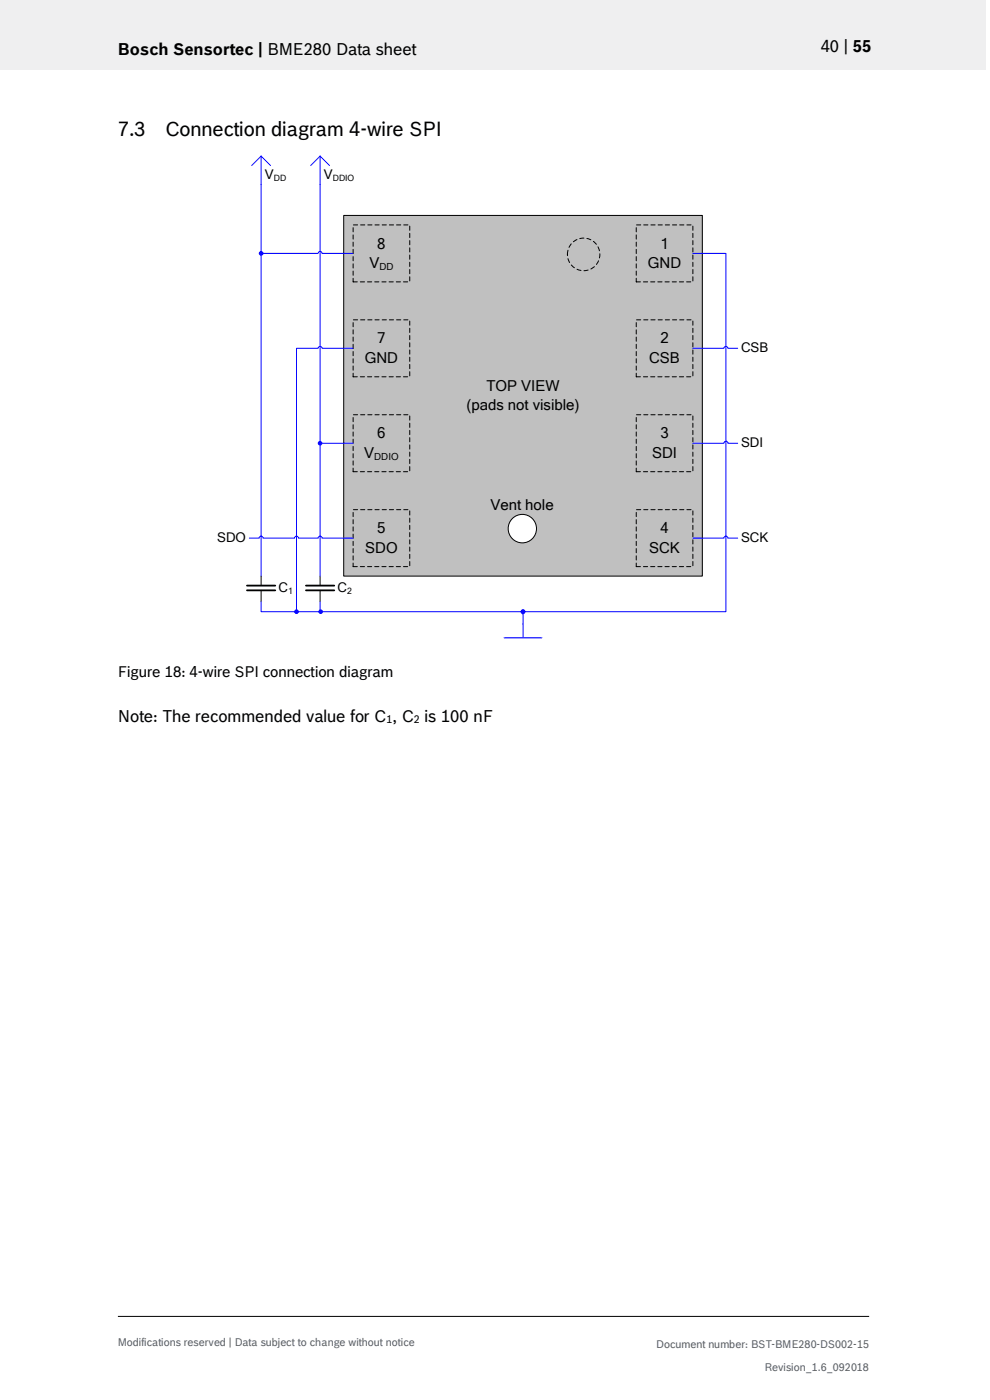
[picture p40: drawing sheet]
<svg xmlns="http://www.w3.org/2000/svg" width="210mm" height="297mm" viewBox="0 0 210 297" stroke-linecap="round" stroke-linejoin="round" font-family="sans-serif">
<defs><g id="words">
<g font-size="4.2">
<text x="25" y="29">7.3</text>
<text x="35" y="29">Connection diagram 4-wire SPI</text>
</g>
<g font-size="3.5">
<text x="25" y="11.6">Bosch Sensortec | BME280 Data sheet</text>
<text x="174.1" y="11">40 | 55</text>
<text x="25" y="153.3">Note: The recommended value for C , C is 100 nF</text>
</g>
<g font-size="3.2">
<text x="80" y="52.7">8</text>
<text x="140.1" y="52.7">1</text>
<text x="78.4" y="56.9">V</text>
<text x="137.4" y="56.9">GND</text>
<text x="77.4" y="77">GND</text>
<text x="80" y="72.9">7</text>
<text x="137.7" y="77">CSB</text>
<text x="140.1" y="72.9">2</text>
<text x="103.2" y="82.9">TOP VIEW</text>
<text x="98.9" y="87.1">(pads not visible)</text>
<text x="80" y="93">6</text>
<text x="140.1" y="93">3</text>
<text x="77.3" y="97.1">V</text>
<text x="138.3" y="97.1">SDI</text>
<text x="80" y="113.1">5</text>
<text x="104.1" y="108.1">Vent hole</text>
<text x="140.1" y="113.1">4</text>
<text x="77.5" y="117.3">SDO</text>
<text x="137.7" y="117.3">SCK</text>
<text x="25" y="143.7">Figure 18: 4-wire SPI connection diagram</text>
</g>
<g font-size="2.8">
<text x="56.2" y="38">V</text>
<text x="68.7" y="38">V</text>
<text x="157.2" y="74.7">CSB</text>
<text x="157.2" y="94.9">SDI</text>
<text x="46.1" y="115">SDO</text>
<text x="157.2" y="115">SCK</text>
<text x="59.1" y="125.6">C</text>
<text x="71.6" y="125.6">C</text>
</g>
<g font-size="2.3">
<text x="82" y="153.4">1</text>
<text x="87.8" y="153.4">2</text>
</g>
<g font-size="2.3" fill="#535f6b">
<text x="25" y="285.5">Modifications reserved | Data subject to change without notice</text>
<text x="139.2" y="285.9">Document number: BST-BME280-DS002-15</text>
<text x="162.2" y="290.9">Revision_1.6_092018</text>
</g>
<g font-size="2.1">
<text x="80.5" y="57.3">DD</text>
<text x="79.4" y="97.6">DDIO</text>
</g>
<g font-size="1.8">
<text x="58.1" y="38.4">DD</text>
<text x="70.6" y="38.4">DDIO</text>
<text x="61.1" y="126">1</text>
<text x="73.7" y="126">2</text>
</g>
</g></defs>
<path d="M-.1 0h209.2v14.8h-209.2z" fill-rule="evenodd" fill="#efeff0"/>
<path d="M25 279.3h159.4" fill="none" stroke="#000" stroke-width=".21"/>
<path d="M72.9 45.7h76.1v76.5h-76.1z" fill-rule="evenodd" fill="#c0c0c0"/>
<path d="M72.9 45.7h76.1v76.5h-76.1z" fill="none" stroke="#000" stroke-width=".21"/>
<path d="M74.9 47.7h12v12.1h-12zM74.9 67.9h12v12h-12zM74.9 88h12v12.1h-12zM74.9 108.1h12v12.1h-12z" fill="none" stroke="#000" stroke-width=".21" stroke-dasharray=".9 .6"/>
<path d="M67.9 94h7" fill="none" stroke="#00f" stroke-width=".21"/>
<circle cx="67.9" cy="94" r=".49" fill="#00f"/>
<path d="M147 94h6.6a.42 .42 0 0 1 .4-.4 .42 .42 0 0 1 .4 .4h2.1M147 114.2h6.6a.42 .42 0 0 1 .4-.5 .42 .42 0 0 1 .4 .5h2.1M55.4 127.7v2.1h12.6M106.9 135.3h8.1M110.9 132.3v3" fill="none" stroke="#00f" stroke-width=".21"/>
<path d="M52.4 124.2h6M52.4 125.2h6" fill="none" stroke="#000" stroke-width=".38"/>
<path d="M55.4 122.2v2M55.4 125.2v2.5" fill="none" stroke="#000" stroke-width=".21"/>
<circle cx="68" cy="129.8" r=".49" fill="#00f"/>
<path d="M55.4 33.1v89.1M55.4 33.1l-2 2M55.4 33.1l2 2M67.9 33.1v6.1M67.9 33.1l-2 2M67.9 33.1l2 2M74.9 73.9h-6.6a.42 .42 0 0 0-.4-.4 .42 .42 0 0 0-.4 .4h-4.6v55.9" fill="none" stroke="#00f" stroke-width=".21"/>
<circle cx="62.9" cy="129.8" r=".49" fill="#00f"/>
<path d="M147 53.8h7v76h-43.1" fill="none" stroke="#00f" stroke-width=".21"/>
<circle cx="110.9" cy="129.8" r=".49" fill="#00f"/>
<path d="M70.9 123.2h4.5v3.1h-4.5z" fill-rule="evenodd" fill="#fff"/>
<path d="M64.9 124.2h6M64.9 125.2h6" fill="none" stroke="#000" stroke-width=".38"/>
<path d="M67.9 122.2v2M67.9 125.2v2.5" fill="none" stroke="#000" stroke-width=".21"/>
<path d="M67.9 39.2v83M67.9 127.7v2.1h43" fill="none" stroke="#00f" stroke-width=".21"/>
<circle cx="110.9" cy="129.8" r=".49" fill="#00f"/>
<path d="M55.4 53.8h12.1a.42 .42 0 0 1 .4-.5 .42 .42 0 0 1 .4 .5h6.6M110.9 129.8v2.5" fill="none" stroke="#00f" stroke-width=".21"/>
<circle cx="55.4" cy="53.8" r=".49" fill="#00f"/>
<path d="M147 73.9h6.6a.42 .42 0 0 1 .4-.4 .42 .42 0 0 1 .4 .4h2.1M52.9 114.2h2.1a.42 .42 0 0 1 .4-.5 .42 .42 0 0 1 .4 .5h6.7a.42 .42 0 0 1 .4-.5 .42 .42 0 0 1 .4 .5h4.2a.42 .42 0 0 1 .4-.5 .42 .42 0 0 1 .4 .5h6.6" fill="none" stroke="#00f" stroke-width=".21"/>
<g fill="none" stroke="#000" stroke-width=".21" stroke-dasharray=".9 .6">
<path d="M135 47.7h12v12.1h-12zM135 67.9h12v12h-12zM135 88h12v12.1h-12zM135 108.1h12v12.1h-12z"/>
<circle cx="123.8" cy="54" r="3.5"/>
</g>
<circle cx="110.8" cy="112.1" r="3" fill="#fff"/>
<circle cx="110.8" cy="112.1" r="3" fill="none" stroke="#000" stroke-width=".21"/>
<use href="#words"/>
</svg>
